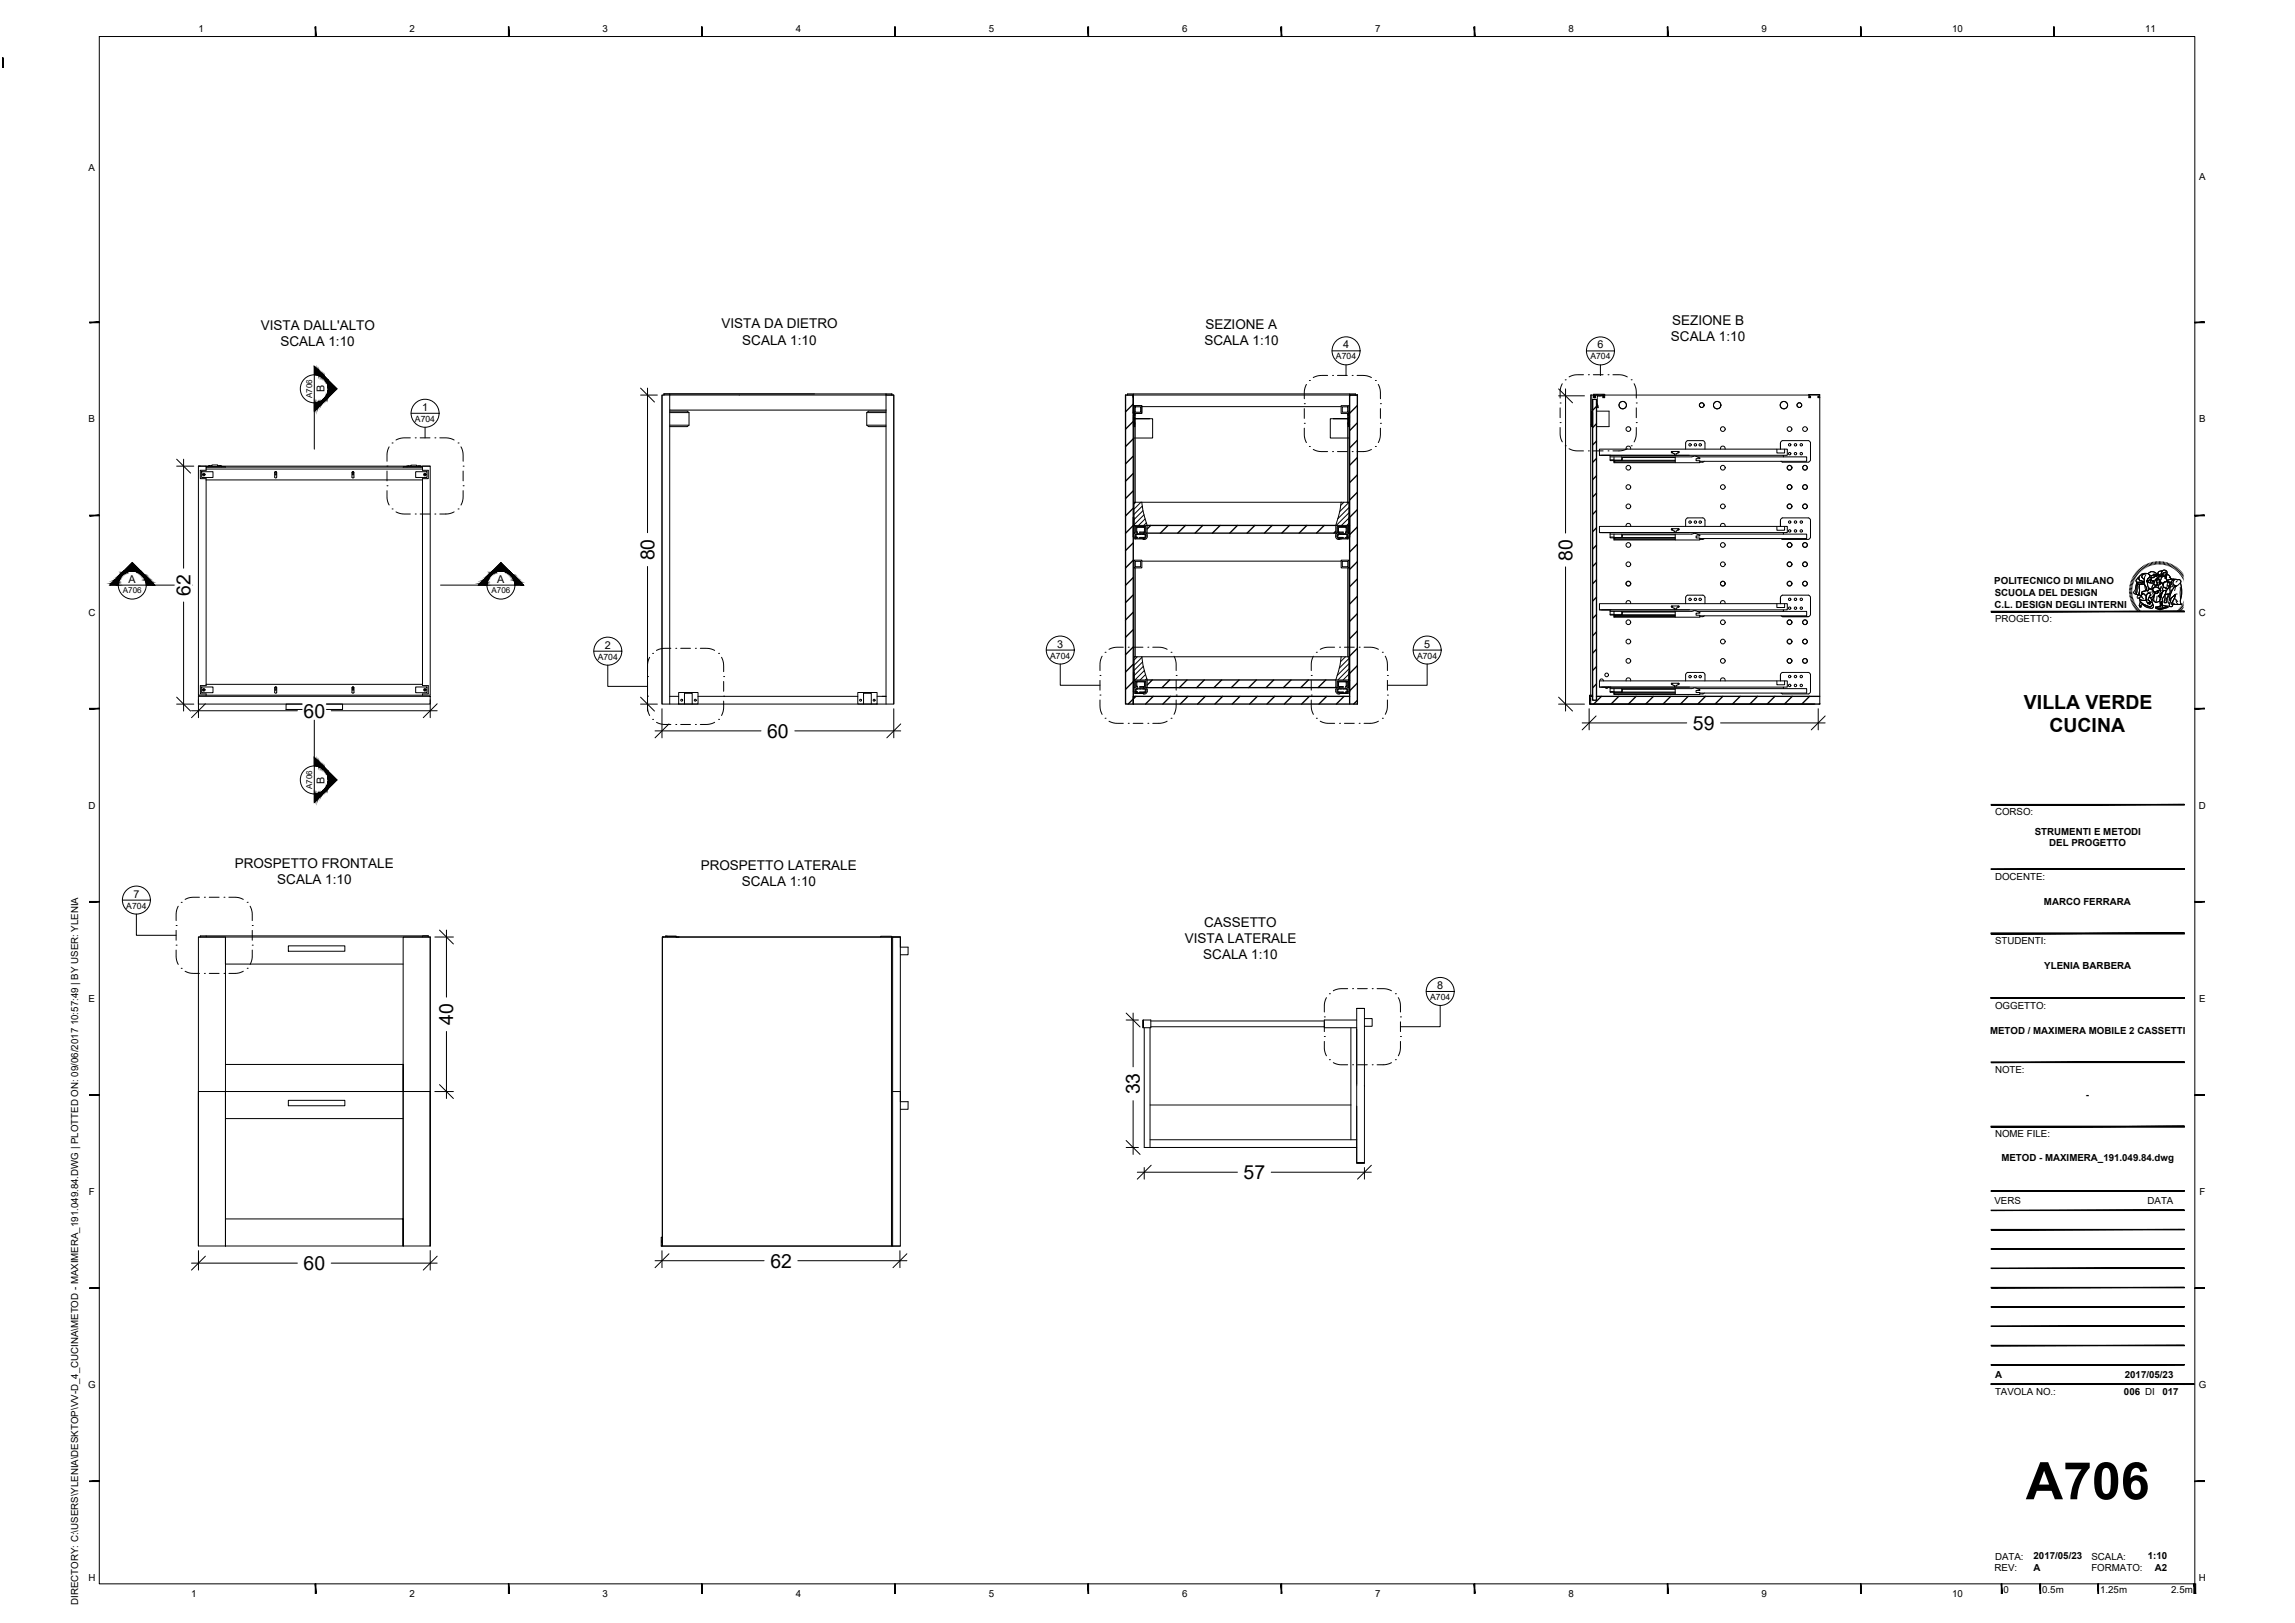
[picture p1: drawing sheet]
<svg xmlns="http://www.w3.org/2000/svg" width="594mm" height="420mm" viewBox="0 0 594 420" stroke-linecap="round" stroke-linejoin="round" font-family="sans-serif">
<defs><g id="words">
<text font-size="13.4" x="524.4" y="388.1">A706</text>
<g font-size="5">
<text x="169.4" y="145.1" transform="rotate(-90 169.4 145.1)">80</text>
<text x="407" y="145.2" transform="rotate(-90 407 145.2)">80</text>
<text x="49.3" y="154.2" transform="rotate(-90 49.3 154.2)">62</text>
<text x="78.6" y="185.8">60</text>
<text x="523.9" y="183.5">VILLA VERDE</text>
<text x="198.6" y="191">60</text>
<text x="438.2" y="188.9">59</text>
<text x="530.5" y="189.5">CUCINA</text>
<text x="117.3" y="265.3" transform="rotate(-90 117.3 265.3)">40</text>
<text x="295.1" y="283.3" transform="rotate(-90 295.1 283.3)">33</text>
<text x="321.9" y="305.2">57</text>
<text x="78.6" y="328.8">60</text>
<text x="199.4" y="328.1">62</text>
</g>
<g font-size="3.5">
<text x="67.5" y="85.5">VISTA DALL'ALTO</text>
<text x="72.6" y="89.7">SCALA 1:10</text>
<text x="186.8" y="85">VISTA DA DIETRO</text>
<text x="192.1" y="89.2">SCALA 1:10</text>
<text x="311.8" y="89.3">SCALA 1:10</text>
<text x="312" y="85.1">SEZIONE A</text>
<text x="432.5" y="88.3">SCALA 1:10</text>
<text x="432.9" y="84.1">SEZIONE B</text>
<text x="60.8" y="224.7">PROSPETTO FRONTALE</text>
<text x="181.4" y="225.2">PROSPETTO LATERALE</text>
<text x="71.8" y="228.9">SCALA 1:10</text>
<text x="192" y="229.4">SCALA 1:10</text>
<text x="311.7" y="239.9">CASSETTO</text>
<text x="306.7" y="244.1">VISTA LATERALE</text>
<text x="311.5" y="248.3">SCALA 1:10</text>
</g>
<g font-size="2.8">
<text x="347.7" y="90.2">4</text>
<text x="413.5" y="90.2">6</text>
<text x="84" y="101.6" transform="rotate(-90 84 101.6)">B</text>
<text x="109.3" y="106.4">1</text>
<text x="33.3" y="150.8">A</text>
<text x="128.7" y="150.8">A</text>
<text x="156.5" y="167.9">2</text>
<text x="273.7" y="167.6">3</text>
<text x="368.6" y="167.6">5</text>
<text x="84" y="202.8" transform="rotate(-90 84 202.8)">B</text>
<text x="34.5" y="232.4">7</text>
<text x="372" y="256">8</text>
</g>
<g font-size="2.5">
<text x="51.3" y="8.3">1</text>
<text x="106" y="8.3">2</text>
<text x="156" y="8.3">3</text>
<text x="206" y="8.3">4</text>
<text x="256" y="8.3">5</text>
<text x="306" y="8.3">6</text>
<text x="356" y="8.3">7</text>
<text x="406" y="8.3">8</text>
<text x="456" y="8.3">9</text>
<text x="505.3" y="8.3">10</text>
<text x="555.3" y="8.3">11</text>
<text x="23" y="44.4">A</text>
<text x="569.3" y="46.7">A</text>
<text x="23" y="109.4">B</text>
<text x="569.3" y="109.4">B</text>
<text x="516.2" y="151.2">POLITECNICO DI MILANO</text>
<text x="516.3" y="154.3">SCUOLA DEL DESIGN</text>
<text x="22.9" y="159.4">C</text>
<text x="516.3" y="157.3">C.L. DESIGN DEGLI INTERNI</text>
<text x="516.4" y="161.1">PROGETTO:</text>
<text x="569.2" y="159.4">C</text>
<text x="22.9" y="209.4">D</text>
<text x="569.2" y="209.4">D</text>
<text x="516.4" y="211.1">CORSO:</text>
<text x="526.7" y="216.1">STRUMENTI E METODI</text>
<text x="530.5" y="219.1">DEL PROGETTO</text>
<text x="516.4" y="227.8">DOCENTE:</text>
<text x="529.1" y="234.2">MARCO FERRARA</text>
<text x="516.4" y="244.4">STUDENTI:</text>
<text x="529.2" y="250.9">YLENIA BARBERA</text>
<text x="23" y="259.4">E</text>
<text x="516.4" y="261.1">OGGETTO:</text>
<text x="569.3" y="259.4">E</text>
<text x="515.1" y="267.6">METOD / MAXIMERA MOBILE 2 CASSETTI</text>
<text x="516.4" y="277.8">NOTE:</text>
<text x="539.9" y="284.2">-</text>
<text x="516.4" y="294.4">NOME FILE:</text>
<text x="518.1" y="300.6">METOD - MAXIMERA_191.049.84.dwg</text>
<text x="23" y="309.4">F</text>
<text x="516.3" y="311.7">VERS</text>
<text x="555.9" y="311.7">DATA</text>
<text x="569.4" y="309.4">F</text>
<text x="22.8" y="359.4">G</text>
<text x="516.4" y="356.7">A</text>
<text x="550" y="356.7">2017/05/23</text>
<text x="569.1" y="359.4">G</text>
<text x="516.4" y="361.2">TAVOLA NO.:</text>
<text x="549.8" y="361.2">006 DI</text>
<text x="559.7" y="361.2">017</text>
<text x="516.3" y="406.7">REV:</text>
<text x="516.4" y="403.8">DATA:</text>
<text x="526.4" y="406.7">A</text>
<text x="526.4" y="403.7">2017/05/23</text>
<text x="541.4" y="403.7">SCALA:</text>
<text x="541.4" y="406.7">FORMATO:</text>
<text x="556" y="403.7">1:10</text>
<text x="557.8" y="406.7">A2</text>
<text x="22.9" y="409.4">H</text>
<text x="49.5" y="413.4">1</text>
<text x="106" y="413.4">2</text>
<text x="156" y="413.4">3</text>
<text x="206" y="413.4">4</text>
<text x="256" y="413.4">5</text>
<text x="306" y="413.4">6</text>
<text x="356" y="413.4">7</text>
<text x="406" y="413.4">8</text>
<text x="456" y="413.4">9</text>
<text x="505.3" y="413.4">10</text>
<text x="518.6" y="412.5">0</text>
<text x="528.6" y="412.5">0.5m</text>
<text x="543.6" y="412.5">1.25m</text>
<text x="562" y="412.5">2.5m</text>
<text x="569.2" y="409.4">H</text>
<text x="20.2" y="415.5" transform="rotate(-90 20.2 415.5)">DIRECTORY: C:\USERS\YLENIA\DESKTOP\VV-D_4_CUCINA\METOD - MAXIMERA_191.049.84.DWG | PLOTTED ON: 09/06/2017 10:57:49 | BY USER: YLENIA</text>
</g>
<g font-size="2.2">
<text x="345.8" y="93">A704</text>
<text x="411.7" y="93.1">A704</text>
<text x="107.4" y="109.2">A704</text>
<text x="154.7" y="170.8">A704</text>
<text x="271.8" y="170.5">A704</text>
<text x="366.8" y="170.5">A704</text>
<text x="32.7" y="235.2">A704</text>
<text x="370.2" y="258.9">A704</text>
</g>
<g font-size="2.1">
<text x="80.8" y="103.1" transform="rotate(-90 80.8 103.1)">A706</text>
<text x="31.8" y="153.6">A706</text>
<text x="127.2" y="153.6">A706</text>
<text x="80.8" y="204.4" transform="rotate(-90 80.8 204.4)">A706</text>
</g>
</g></defs>
<!-- layer: ARREDI -->
<g fill="none" stroke="#000" stroke-width=".26">
<path d="M171.4 102.3v80h60v-80h-60v80M173.4 106.2v76.1M229.4 102.3h2v80M229.4 106.2v76.1M291.4 102.3h60M295.6 105.3h51.6M51.4 120.7h2v.1M53.4 124.2v53M53.9 120.7h-2.5v59.3M57.4 120.7h48M108.9 120.7h2.5v59.3M109.4 120.7h2"/>
<path d="M109.4 124.2v53M295.6 145.3h51.6M51.4 180.3h60v2h-60zM74 182.3h14.7v1.4h-14.7zM173.4 180.3h2.3M180.7 180.3h41.3M227 180.3h2.4M51.4 242.6h60v80M58.4 242.6v7h46M74.6 244.9h14.7v1.4h-14.7zM171.5 242.6h61.6v80h-61.6M171.8 242.6h-.3v77.7"/>
<path d="M175 242.6h.8M230.8 242.6v80h.3v-80h2M233.1 242.6v2.6h2v2h-2M233.1 242.6h-61.6v80M58.4 275.6h46v7v-40h7v80M295.9 264.1v2v-2h2v2h-2M296.2 266.1v31h55M297.7 266.1v31M297.9 264.3h44.9M297.9 265.8h44.9M349.7 266.1v29M351.2 264.1h-8.4v2h8.4"/>
<path d="M351.2 261.1h2v40h-2zM353.2 263.7h2v2h-2M51.4 282.6h60M58.4 282.6v7h46M74.6 284.9h14.7v1.4h-14.7zM104.4 282.6v40M111.4 282.6v40h-60v-40h7v40v-80h-7v80M111.4 282.6h-7v40v-7h-46M231.1 282.6h2v2.6h2v2h-2M297.7 295.1h53.5M297.7 286.1h52M351.2 301.1h2h-2"/>
<path d="M171.5 322.6h61.6"/>
</g>
<!-- layer: VITI E CERNIERE -->
<g fill="none" stroke="#000" stroke-width=".26">
<path d="M173.4 106.4h4.5l.5 .4v3.3l-.5 .3h-4.5M173.4 106.8h5M173.4 110.1h5M210.9 102h-39v.3v-.3h59v.3M224.4 106.8h5M224.4 110.1h5M229.4 102v4.2h-56v-4.2v.3M229.4 106.4h-4.6l-.4 .4v3.3l.4 .3h4.6M291.9 102.3v-.3h59v.3M293.4 106.4h.1M293.4 110.4h.1M293.4 102v.3h-2"/>
<path d="M293.4 110.4h.4M293.4 106.4h.2M293.4 109.4h.2M293.4 109.7h.2M293.4 108.3h.2M293.4 108.6h.2M293.4 107.2h.2M293.4 107.5h.2M293.5 106.4l-.1 .7h.2M293.6 105h2v2h-2zM293.6 106.9h.1M293.6 109.3v.5z"/>
<path d="M293.6 107.6h-.2v.6h.2M293.6 108.7h-.2v.6h.2M293.6 109.8h-.2l.1 .6M293.6 106.8l.1 3.6M293.6 110h.2M293.6 110.2h.2M293.6 108.1h.2v.7h-.2zM293.6 108.2v.5M293.6 107v.7h.2v-.7M293.6 107v.6M293.6 109.2h.2v.7h-.2zM293.8 107.1h.1"/>
<path d="M293.8 107.3h.1M293.8 109.8h.1M293.8 109.5h.1M293.9 105.3h1.4v1.4h-1.4zM297.6 108.4h-4.2h5v5h-5M345.2 108.4h4.2h-5v5h5M347.2 105h2v2h-2zM347.5 105.3h1.4v1.4h-1.4zM348.9 110.4h.5M348.9 107.1h.1M348.9 107.3h.1M348.9 110.2h.2"/>
<path d="M348.9 110h.3M348.9 109.8h.1M348.9 109.5h.1M349 108.1h.1v.7h-.1zM349 107v.7h.1l.1-.6-.1 .5M349 109.2h.1v.7h-.1zM349.1 108.2v.5M349.1 109.3v.5zM349.2 106.4h.2M349.2 106.9h.1M349.2 106.8h.1M349.2 107.6h.2v.6h-.2"/>
<path d="M349.2 106.8l-.1 3.6M349.2 109.8h.2l-.1 .6M349.2 109.4h.2M349.2 109.7h.2M349.2 108.7h.2v.6h-.2M349.2 108.3h.2M349.2 108.6h.2M349.2 107.2h.2M349.2 107.5h.2M349.3 106.4l.1 .7h-.2M349.4 102v.3l2-.1M412 106.4v4z"/>
<path d="M412 110.4h.3M412 106.4h.3M412.2 106.4v4M412.6 102.1v.8h.4v-.3l-.3 .2v-.5M412.6 102.3h-.6v3.9l.3-.6v-2.2h1l.1 1.5 .2 .7-.1-3.1 .6 .1 1.1-.3h-1.8M412.6 102.1v.8h.4M412.6 102.1h2.8v.2M412.7 102.3h2.5h-.3M412.7 102.3h.3M413.3 106.4h3.2v4h-3.2M413.5 102.3l-.5 .1v.5M414 117.9h47.7v.4"/>
<path d="M414.6 117.9h22.7M415.4 102.1v.8h-.5v-.3l.3 .2v-.5M416.8 117.9v1.3h1M416.8 119h1M417 117.9h-3v-1.6h48.7v1.6h-1M417.8 118.3v1.1l15.8-.1M419.8 118.3v.9h-2h2M433.4 117.6l-.7-.5v-.2h1.9v.2l-.8 .5M433.4 117.6v.3M433.6 118.3v1.5M433.6 118.4h-13.6v.8h13.6M433.8 117.6v.3"/>
<path d="M436.3 116.3v-1.6l.4-.6h4.1l.5 .4v1.8M438.3 118.1l-21.5 .2M438.3 118.1h.7l1 .4v.2h-1v.6h1v.5h-22.2v-.3l15.8 .1M439.4 118.3h28.3v1.1h-27.7M441.2 119.4l-.4 .2h-.8M460 116.3v1h2v-1M460.9 116.3v-1.8l.6-.4h6.6l.4 .2 .2 .4v4.3l-.4 .6h-6.8l-.4-.2M468.2 102.1h2.9v.8h-.5v-.3l.3 .2v-.5h-2.5v.5l.3-.2v.3h-.5zM52.2 122.1h2.9v1.5h-2.9zM52.6 122.8l.2-.1 .1 .2-.2 .1zM53.4 121.4v.4h-1.5v2.1h1.5v.3h56v-.3h1.5v-2.1h-1.5v-.4M53.4 121.4h56"/>
<path d="M53.4 121.4v-.5h56v.5M53.4 120.8l5 .1M53.9 120.8v-.2h1v-.2h1.5v.2h1v.2M54.1 120.6h.3M56.8 120.6h.3M58.4 120.8l-5 .1M71.2 122.1l.4 .2v1.2l-.2 .2-.3-.2zM71.3 122.1l.2 .1-.1 .8-.2-.2zM91.2 122.1l.4 .2v1.2l-.2 .2-.3-.2zM91.3 122.1l.2 .1-.1 .8-.2-.2zM104.4 120.8l5 .1M105.4 120.8v-.2h1v-.2h1.5v.2h1v.2"/>
<path d="M105.6 120.6h.3M107.6 122.1h2.9v1.5h-2.9zM108.3 120.6h.3M109.4 120.8l-5 .1M109.8 122.8l.2-.1 .1 .2-.1 .1zM293.6 136h3.3v2M293.6 138h.3v-1.7h2.7v1.7M293.6 136.1h.1M293.9 139.5h2.1M294 130l-.4 .5M294.1 139h.1M294.2 136.4h2.1l.1 1.3-.3 .2h-1.1v-.2h1.2v-1.1l-1.8-.1-.1 1 .1 .2v.2l-.2-.1-.1-.3z"/>
<path d="M294.2 139.3l-.3-.4v-.4l.3-.3 1.9-.1 .5 .4v.6l-.3 .2h-2.4l-.3-.1v-5.3h-.2v5.1l.1 .4 .4 .1M294.3 138.4h.1M294.4 139.1v.2M295 138.3h.1M295.3 130l-1.7 1.8M295.7 131l-2.1 2.2M295.8 138.3h.1M295.8 139.6h.1M295.9 132.2l-2.3 2.3M296 137.9v.2M296.1 133.3l-2.5 2.5M296.3 137.8a.92 .92 0 0 1 .7 1.1 .92 .92 0 0 1-1 .8v-.4"/>
<path d="M296.4 134.3l-1.7 1.7M296.4 138.5l-.1 .6h-1.3v.2M296.4 139.3h.1M296.4 138.5h.1M296.4 138.5l-.3-.2-1.9 .1-.1 .6 .3 .1M296.7 135.4l-.6 .6M296.9 136l-1-3.8-.3-2.2h-2v8h.3M345.8 138v-2l1.1-3.8 .3-2.2h2v8h-.3M345.8 136h3.4v2h-.3M346.1 138v-1.7h2.8v1.7M346.3 138.5l.1 .6h1.3v.2M346.3 139.3h.1"/>
<path d="M346.3 138.5h.1M346.3 138.5l.3-.2 1.9 .1 .2 .6-.4 .1v.2M346.4 137.8a.93 .93 0 0 0-.7 1.1 .93 .93 0 0 0 1 .8v-.4M346.7 139.5h2.2M346.7 137.9v.2M346.9 139.5h.1M346.9 138.3h.1M347.7 138.3h.1M347.9 130l-.9 .8M348.3 136.5l.2 .2M348.3 136.5l-1.8 .1v1.1h1.2v.2h-1.1l-.3-.4v-.8l.3-.4 1.9 .1 .2 1.1-.4 .4 .2-.4M348.5 138.4h.1"/>
<path d="M348.5 136.7v.8M348.5 139.3l.4-.4v-.4l-.3-.3-2-.1-.5 .4v.6l.3 .2h2.4l.3-.2 .1-5.2h.2v5.1l-.2 .4-.4 .1M348.7 139h.1M348.7 130h.5M349.2 136.1h.1M349.2 130.1l-2.4 2.3M349.2 131.4l-2.9 2.9M349.2 132.8l-3.3 3.2M349.2 134.1l-1.9 1.9M349.2 135.5l-.6 .5M414 137.9h47.7v.4M414.6 137.9h22.7"/>
<path d="M416.8 138.3h21.1l.9-.2 1.2 .4v.2h-1v.6h1v.5h-22.2v-.3l15.8 .1M416.8 137.9v1.3h1M416.8 139h1M417 137.9h-3v-1.6h48.7v1.6h-1M417.8 138.3v1.1l15.8-.1M419.8 138.3v.9h-2h2M433.4 137.9v-.4l-.7-.3v-.3h1.9l-.1 .3-.6 .3-.1 .4M433.6 138.3v1.5M433.6 138.4h-13.6v.8h13.6M436.3 136.3v-1.6l.4-.6h4.1l.5 .4v1.8M439.4 138.3h28.3v1.1h-27.7M441.2 139.4l-.4 .2h-.8"/>
<path d="M460 136.3v1h2v-1M460.9 136.3v-1.8l.6-.4h6.6l.4 .2 .2 .4v4.3l-.4 .6h-6.8l-.4-.2M293.6 145h2v2h-2zM293.9 145.3h1.4v1.4h-1.4zM347.2 145h2v2h-2zM347.5 145.3h1.4v1.4h-1.4zM414 157.9h47.7v.4M414.6 157.9h22.7M416.8 158.3h21.1l.9-.2 1.2 .4v.2h-1v.6h1v.5h-22.2v-.3l15.8 .1M416.8 157.9v1.3h1M416.8 159h1M417 157.9h-3v-1.6h48.7v1.6h-1"/>
<path d="M417.8 158.3v1.1l15.8-.1M419.8 158.3v.9h-2h2M433.4 157.6l-.7-.5v-.2h1.9v.2l-.8 .5M433.4 157.5v.4M433.6 158.3v1.5M433.6 158.4h-13.6v.8h13.6M433.8 157.5v.4M436.3 156.3v-1.6l.4-.6h4.1l.5 .4v1.8M439.4 158.3h28.3v1.1h-27.7M441.2 159.4l-.4 .2h-.8M460 156.3v1h2v-1M460.9 156.3v-1.8l.6-.4h6.6l.4 .2 .2 .4v4.3l-.4 .6h-6.8l-.4-.2"/>
<path d="M51.4 180h.1M51.9 177.5h1.5v-.3h56v.3h1.5v2.1h-1.5v.4h-56v-.4h-1.5zM52.2 177.8h2.9v1.5h-2.9zM52.6 178.6l.2-.2 .1 .2-.2 .1zM71.2 177.9l.4 .1v1.3l-.2 .2-.3-.2zM71.3 177.8l.2 .1-.1 .8-.2-.1zM91.2 177.9l.4 .1v1.3l-.2 .2-.3-.2zM91.3 177.8l.2 .1-.1 .8-.2-.1zM107.6 177.8h2.9v1.5h-2.9zM109.8 178.6l.2-.2 .1 .2-.1 .1zM175.7 179.3h5v3h-5zM222 179.3h5v3h-5z"/>
<path d="M293.6 176h3.4v2M293.6 178h.3v-1.7h2.8v1.7M293.6 176.2h.1M293.6 170h.5M293.9 179.5h2.1M294.1 176.7v1l.3 .2-.1-1.2M294.1 179h.1M294.1 176.7l.3-.4h1.8l.3 .4M294.2 179.3l-.3-.4v-.4l.3-.3 2-.1 .5 .4-.1 .6-.3 .2h-2.4l-.3-.1v-5.2h-.2v5l.1 .4 .4 .1M294.3 178.4h.1M294.3 176.7l.1-.2h1.7l.2 .2M294.4 170l-.8 .9"/>
<path d="M295 178.4h.1M295.6 170.2l-2 2M295.8 171.4l-2.2 2.1M295.8 178.4h.1M295.8 179.5h.1M295.9 172.5l-2.3 2.4M296 177.9v.3M296.2 173.6l-2.4 2.4M296.3 177.8a.96 .96 0 0 1 .7 1.2M296.5 176.7l-.2 1.1-1.2 .1v-.2h1.1l.1-1M296.5 178.5l-.2 .6h-1.3v.2M296.5 179.3h.1"/>
<path d="M296.5 178.6h.1M296.5 178.5l-.4-.2-1.9 .1-.1 .6 .3 .1v.2M296.5 174.6l-1.4 1.4M296.8 175.7l-.3 .3M297 176l-1.1-3.8-.3-2.2h-2v8h.3M297 179l-.4 .6-.6 .1v-.4M345.8 179l.4 .6 .5 .1v-.4M345.8 178v-2l1.1-3.8 .3-2.2h2v8h-.3M345.8 176h3.4v2h-.3M346.1 178v-1.7h2.8v1.7M346.3 176.7l.1 1.1 1.3 .1v-.2l-1.2-.1v-.9M346.3 178.5l.1 .6h1.3v.2"/>
<path d="M346.3 179.3h.1M346.3 178.6h.1M346.3 178.5l.3-.2 1.9 .1 .2 .5-.4 .2M346.3 176.7l.3-.4h1.8l.3 .4M346.4 177.8a.98 .98 0 0 0-.6 1.2M346.5 176.7l.1-.2h1.7l.2 .2M346.7 179.5h2.2M346.7 177.9v.3M346.9 179.5h.1M346.9 178.4h.1M347.7 178.4h.1M348.3 170l-1.3 1.3"/>
<path d="M348.3 179.1l.1 .2M348.5 178.4h.1M348.5 176.7l-.2 1M348.5 179.3l.4-.4v-.4l-.3-.3-2-.1-.5 .4 .1 .6 .2 .2h2.4l.3-.1 .1-5.2h.2v5l-.2 .4-.4 .1M348.7 176.7l-.1 1-.2 .2-.1-.2M348.7 179h.1M349.2 176.2h.1M349.2 170.5l-2.5 2.5M349.2 171.8l-3.1 3.1M349.2 173.2l-2.9 2.8M349.2 174.5l-1.5 1.5M349.2 175.9l-.2 .1"/>
<path d="M411.8 180h-.3v2.3h.3M412.3 180h-.5v2.3h-.2M414 177.9h47.7v.4M414.6 177.9h22.7M416.8 178.3h21.1l.9-.2 1.2 .4v.2h-1v.6h1v.5h-22.2v-.3l15.8 .1M416.8 177.9v1.3h1M416.8 179h1M417 177.9h-3v-1.6h48.7v1.6h-1M417.8 178.3v1.1l15.8-.1M419.8 178.3v.9h-2h2M433.4 177.9v-.4l-.7-.3v-.3h1.9l-.1 .3-.6 .3-.1 .4M433.6 178.3v1.5"/>
<path d="M433.6 178.4h-13.6v.8h13.6M436.3 176.3v-1.6l.4-.6h4.1l.5 .4v1.8M439.4 178.3h28.3v1.1h-27.7M441.2 179.4l-.4 .2h-.8M460 176.3v1h2v-1M460.9 176.3v-1.8l.6-.4h6.6l.4 .2 .2 .4v4.3l-.4 .6h-6.8l-.4-.2M177.2 182.3v-2.8h2v2.8M223.5 182.3v-2.8h2v2.8M411.6 182.3h.1M411.7 181v.1M411.7 181.1h.1M411.7 181.1v.2"/>
<path d="M411.8 181l-.1-.2v.7l.1-.2M53.4 242.3v.3M110.9 242.3h-1.5v.3M110.9 242.3h-59v.3M110.9 242.3v.3M175 242.4h-2.8v.2M175.1 242.4v.2v-.2h-2.9h.5v.2M228 242.6v-.2h2.8v.2M171.2 320.3h.3v2.3h-.3zM171.4 321.3v.3M171.4 321.4h.1M171.5 321.3l-.1-.2v.7l.1-.2"/>
<circle cx="432.9" cy="117" r=".09"/>
<circle cx="434.4" cy="117" r=".09"/>
<circle cx="437.5" cy="115.2" r=".31"/>
<circle cx="438.9" cy="115.2" r=".31"/>
<circle cx="440.1" cy="115.2" r=".31"/>
<circle cx="463.3" cy="117.4" r=".31"/>
<circle cx="463.3" cy="115.1" r=".31"/>
<circle cx="464.8" cy="115.1" r=".31"/>
<circle cx="464.8" cy="117.4" r=".31"/>
<circle cx="466.3" cy="117.4" r=".31"/>
<circle cx="466.3" cy="115.1" r=".31"/>
<circle cx="52.7" cy="122.8" r=".32"/>
<circle cx="110" cy="122.8" r=".32"/>
<circle cx="432.9" cy="137" r=".09"/>
<circle cx="434.4" cy="137" r=".09"/>
<circle cx="437.5" cy="135.2" r=".31"/>
<circle cx="438.9" cy="135.2" r=".31"/>
<circle cx="440.1" cy="135.2" r=".31"/>
<circle cx="463.2" cy="121.1" r=".61"/>
<circle cx="463.3" cy="135.1" r=".31"/>
<circle cx="463.3" cy="137.4" r=".31"/>
<circle cx="464.8" cy="137.4" r=".31"/>
<circle cx="464.8" cy="135.1" r=".31"/>
<circle cx="466.3" cy="135.1" r=".31"/>
<circle cx="466.3" cy="137.4" r=".31"/>
<circle cx="467.2" cy="121.1" r=".61"/>
<circle cx="432.9" cy="157" r=".09"/>
<circle cx="434.4" cy="157" r=".09"/>
<circle cx="437.5" cy="155.2" r=".31"/>
<circle cx="438.9" cy="155.2" r=".31"/>
<circle cx="440.1" cy="155.2" r=".31"/>
<circle cx="463.2" cy="141.1" r=".61"/>
<circle cx="463.3" cy="155.1" r=".31"/>
<circle cx="463.3" cy="157.4" r=".31"/>
<circle cx="464.8" cy="157.4" r=".31"/>
<circle cx="464.8" cy="155.1" r=".31"/>
<circle cx="466.3" cy="157.4" r=".31"/>
<circle cx="466.3" cy="155.1" r=".31"/>
<circle cx="467.2" cy="141.1" r=".61"/>
<circle cx="52.7" cy="178.6" r=".32"/>
<circle cx="110" cy="178.6" r=".32"/>
<circle cx="432.9" cy="177" r=".09"/>
<circle cx="434.4" cy="177" r=".09"/>
<circle cx="437.5" cy="175.2" r=".31"/>
<circle cx="438.9" cy="175.2" r=".31"/>
<circle cx="440.1" cy="175.2" r=".31"/>
<circle cx="463.3" cy="177.4" r=".31"/>
<circle cx="463.3" cy="175.1" r=".31"/>
<circle cx="464.8" cy="177.4" r=".31"/>
<circle cx="464.8" cy="175.1" r=".31"/>
<circle cx="466.3" cy="175.1" r=".31"/>
<circle cx="466.3" cy="177.4" r=".31"/>
<circle cx="176.5" cy="181.3" r=".25"/>
<circle cx="180" cy="181.3" r=".25"/>
<circle cx="222.8" cy="181.3" r=".25"/>
<circle cx="226.3" cy="181.3" r=".25"/>
</g>
<!-- layer: TRATTEGGIO -->
<g fill="none" stroke="#000" stroke-width=".26">
<path d="M338.2 99.5l-.6 1.8v1.9M338.9 98.5h.1M343.7 97.2l-2.4 .1-1.4 .5M344.9 97.2h.1M346.2 97.2h2.5M350 97.2h.1M351.3 97.2l2.4 .1 1.3 .5M356 98.5h.1M356.8 99.5l.5 1.4v2.3M404.4 99.3l-.5 1.4-.1 2.4M405.2 98.3h.1M409.9 97l-2.4 .1-1.3 .5"/>
<path d="M411.2 97h.1M412.4 97h2.6M416.2 97h.1M417.5 97l2.4 .1 1.3 .5M422.2 98.3h.1M423 99.3l.5 1.4 .1 2.4M100.7 115.7l-.5 1.7v2M101.5 114.7h.1M106.2 113.4h-2l-1.7 .5M107.5 113.4h.1M108.8 113.4h2.5M112.6 113.4h.1"/>
<path d="M113.8 113.4h2l1.8 .5M118.6 114.7h.1M119.3 115.7l.5 1.3 .1 2.4M337.6 104.5h.1M337.6 109.6h.1M337.6 110.9v1.9l.6 1.8M337.6 105.8v2.5M338.9 115.6h.1M340 116.3l1.3 .5 2.4 .1M344.9 116.9h.1M346.2 116.9h2.5M350 116.9h.1"/>
<path d="M355 116.3l-1.3 .5-2.4 .1M356 115.6h.1M357.3 110.9v2.3l-.5 1.4M357.3 109.6h.1M357.3 104.5h.1M357.3 105.8v2.5M403.8 104.3h.1M403.8 109.4h.1M403.8 110.7l.1 2.4 .5 1.3M403.8 105.6v2.5M405.2 115.4h.1M406.2 116.2l1.3 .5h2.4"/>
<path d="M411.2 116.7h.1M412.4 116.7h2.6M416.2 116.7h.1M421.2 116.2l-1.3 .5h-2.4M422.3 115.4h.1M423.6 110.7l-.1 2.4-.5 1.3M423.6 109.4h.1M423.6 104.3h.1M423.6 105.6v2.5M100.2 120.7h.1M100.2 125.8h.1M100.2 127v2l.5 1.7"/>
<path d="M100.2 121.9v2.6M101.5 131.8h.1M102.5 132.5l1.3 .5 2.4 .1M107.5 133.1h.1M108.8 133.1h2.5M112.6 133.1h.1M117.6 132.5l-1.4 .5-2.4 .1M118.6 131.8h.1M119.9 127l-.1 2.4-.5 1.3M119.9 125.8h.1M119.9 120.7h.1M119.9 121.9v2.6"/>
<path d="M167.6 175.1h.1M167.6 176.4v2.6M168.2 170.2l-.6 1.7v2M168.9 169.1h.1M173.7 167.8l-2.4 .1-1.4 .5M174.9 167.8h.1M176.2 167.8h2.5M180 167.8h.1M181.3 167.8l2.4 .1 1.3 .5M186 169.1h.1M186.8 170.2l.4 1.3 .1 2.4M187.3 175.1h.1"/>
<path d="M187.3 176.4v2.6M284.7 174.9h.1M284.7 179.9h.1M284.7 176.1v2.6M285.3 169.9l-.5 1.3-.1 2.4M286.1 168.9h.1M290.8 167.5l-2.4 .1-1.3 .5M292.1 167.5h.1M293.3 167.5h2.6M297.1 167.5h.1M298.4 167.5l2.4 .1 1.3 .5M303.1 168.9h.1"/>
<path d="M303.9 169.9l.5 1.7 .1 2M304.5 179.9h.1M304.5 174.9h.1M304.5 176.1v2.6M339.4 174.9h.1M339.4 179.9h.1M339.4 176.1v2.6M340 169.9l-.5 1.3-.1 2.4M340.7 168.9h.1M345.5 167.5l-2.4 .1-1.3 .5M346.7 167.5h.1M348 167.5h2.6"/>
<path d="M351.8 167.5h.1M353.1 167.5l2.4 .1 1.3 .5M357.8 168.9h.1M358.6 169.9l.5 1.3v2.4M359.1 179.9h.1M359.1 174.9h.1M359.1 176.1v2.6M167.6 180.2h.1M167.6 181.5v2l.6 1.7M168.9 186.2h.1M169.9 187l1.8 .5 2 .1M174.9 187.6h.1"/>
<path d="M176.2 187.6h2.5M180 187.6h.1M185 187l-1.7 .5-2 .1M186 186.2h.1M187.3 181.5l-.1 2.4-.4 1.3M187.3 180.2h.1M284.7 181.2l.1 2.4 .5 1.3M286.1 185.9h.1M287.1 186.7l1.7 .5 2 .1M292.1 187.3h.1M293.3 187.3h2.6M297.1 187.3h.1"/>
<path d="M302.1 186.7l-1.7 .5-2 .1M303.1 185.9h.1M304.5 181.2l-.1 2-.5 1.7M339.4 181.2l.1 2.4 .5 1.3M340.7 185.9h.1M341.8 186.7l1.7 .5 2 .1M346.7 187.3h.1M348 187.3h2.6M351.8 187.3h.1M356.8 186.7l-1.7 .5-2 .1M357.8 185.9h.1M359.1 181.2v2.4l-.5 1.3"/>
<path d="M45.6 239.6h.1M46.1 234.6l-.4 1.3-.1 2.4M46.9 233.6h.1M51.6 232.3l-2.4 .1-1.3 .4M52.9 232.3h.1M54.2 232.3h2.5M58 232.3h.1M59.3 232.3l2.3 .1 1.4 .4M64 233.6h.1M64.7 234.6l.6 1.7v2M65.3 239.6h.1M45.6 244.7h.1"/>
<path d="M45.6 245.9l.1 2.4 .5 1.4M45.6 240.9v2.5M46.9 250.7h.1M47.9 251.4l1.3 .5 2.4 .1M52.9 252h.1M54.2 252h2.5M58 252h.1M63 251.4l-1.4 .5-2.3 .1M64 250.7h.1M65.3 245.9v2l-.6 1.8M65.3 244.7h.1M65.3 240.9v2.5"/>
<path d="M343.4 258.3l-.6 1.7v2M344.1 257.3h.1M348.9 255.9l-2.4 .1-1.4 .5M350.1 255.9h.1M351.4 255.9h2.5M355.2 255.9h.1M356.5 255.9l2.4 .1 1.3 .5M361.2 257.3h.1M362 258.3l.4 1.3 .1 2.4M342.8 263.3h.1M342.8 268.3h.1M342.8 269.6v2l.6 1.7"/>
<path d="M342.8 264.5v2.6M344.1 274.3h.1M345.1 275.1l1.8 .5h2M350.1 275.6h.1M351.4 275.6h2.5M355.2 275.6h.1M360.2 275.1l-1.7 .5h-2M361.2 274.3h.1M362.5 269.6l-.1 2.4-.4 1.3M362.5 268.3h.1M362.5 263.3h.1M362.5 264.5v2.6"/>
</g>
<!-- layer: ARREDI SEZIONATI -->
<g fill="none" stroke="#000" stroke-width=".35">
<path d="M291.4 102.3v80h60v-80M293.4 102.6v-.3v4.5M293.4 102.3v80v-2h56M293.4 104.6l-2 2M293.4 109.1l-2 2M293.4 113.6l-2 2M293.4 118.1l-2 2M293.8 107v23M348.9 107v23M349.4 102.3v80M349.6 102.3l-.2 .2M351.4 105l-2 2"/>
<path d="M351.4 109.5l-2 2M351.4 114l-2 2M351.4 118.5l-2 2M293.4 122.6l-2 2M293.4 127.1l-2 2M293.4 131.6l-2 2M293.4 136l-2 2M296.9 136h48.9M346.1 138h-49.5M351.4 122.9l-2 2M351.4 127.4l-2 2M351.4 131.9l-2 2"/>
<path d="M351.4 136.4l-2 2M293.4 140.5l-2 2M293.4 145l-2 2M293.4 149.5l-2 2M293.4 154l-2 2M293.4 158.5l-2 2M293.8 147v23M348.9 147v23M351.4 140.9l-2 2M351.4 145.4l-2 2M351.4 149.9l-2 2M351.4 154.4l-2 2"/>
<path d="M351.4 158.9l-2 2M293.4 167.5l-2 2M293.4 163l-2 2M293.4 172l-2 2M293.4 176.5l-2 2M297 176h48.8M346.1 178h-49.4M351.4 163.4l-2 2M351.4 167.8l-2 2M351.4 172.3l-2 2M351.4 176.8l-2 2M294 180.3l-2 2"/>
<path d="M298.5 180.3l-2 2M303 180.3l-2 2M307.5 180.3l-2 2M312 180.3l-2 2M316.5 180.3l-2 2M321 180.3l-2 2M325.5 180.3l-2 2M330 180.3l-2 2M334.4 180.3l-2 2M338.9 180.3l-2 2M343.4 180.3l-2 2M347.9 180.3l-2 2"/>
<path d="M351.4 181.3l-1 1"/>
</g>
<!-- layer: A-SECT-FURN -->
<g fill="none" stroke="#000" stroke-width=".35">
<path d="M412.3 103.4v77.9h1v-77.9M413.3 118.7l-1 1M413.3 105.2l-1 1M413.3 109.7l-1 1M413.3 114.2l-1 1M297.9 136l-1 1M302.4 136l-2 2M306.8 136l-2 2M311.3 136l-2 2M315.8 136l-2 2M320.3 136l-2 2M324.8 136l-2 2"/>
<path d="M329.3 136l-2 2M333.8 136l-2 2M338.3 136l-2 2M342.8 136l-2 2M345.8 137.5l-.5 .5M413.3 123.2l-1 1M413.3 127.7l-1 1M413.3 132.2l-1 1M413.3 136.6l-1 1.1M413.3 141.1l-1 1M413.3 145.6l-1 1M413.3 150.1l-1 1"/>
<path d="M413.3 154.6l-1 1M413.3 159.1l-1 1M298.3 176l-1.3 1.3M302.8 176l-2 2M307.3 176l-2 2M311.7 176l-1.9 2M316.2 176l-2 2M320.7 176l-2 2M325.2 176l-2 2M329.7 176l-2 2M334.2 176l-2 2M338.7 176l-2 2"/>
<path d="M343.2 176l-2 2M345.8 177.9l-.1 .1M413.3 163.6l-1 1M413.3 168.1l-1 1M413.3 172.6l-1 1M413.3 177.1l-1 1M411.8 182.3h59.3M411.8 180.3h.5M413.3 180.3h57.8M414.5 180.3l-2 2M419 180.3l-2 2M423.5 180.3l-2 2"/>
<path d="M428 180.3l-2 2M432.5 180.3l-2 2M437 180.3l-2 2M441.5 180.3l-2 2M446 180.3l-2 2M450.5 180.3l-2 2M455 180.3l-2 2M459.4 180.3l-2 2M463.9 180.3l-2 2M468.4 180.3l-2 2M471.1 182.1l-.2 .2"/>
</g>
<!-- layer: A-FURN -->
<g fill="none" stroke="#000" stroke-width=".26">
<path d="M412 102.3h-.2v77.7M415.4 102.3h52.8M420.9 116.3a.61 .61 0 0 1 .6-.8 .61 .61 0 0 1 .6 .8M445.4 116.3a.61 .61 0 0 1 .6-.8 .61 .61 0 0 1 .5 .8M471.1 102.9v79.4M295.6 130h51.6M420.9 136.3a.61 .61 0 0 1 .6-.8 .61 .61 0 0 1 .6 .8M445.4 136.3a.61 .61 0 0 1 .6-.8 .61 .61 0 0 1 .5 .8M420.9 156.3a.61 .61 0 0 1 .6-.8 .61 .61 0 0 1 .6 .8M445.4 156.3a.61 .61 0 0 1 .6-.8 .61 .61 0 0 1 .5 .8M51.4 180h2M109.4 180h2"/>
<path d="M295.6 170h51.6M414.1 176.3a.47 .47 0 0 1 .5-.5 .47 .47 0 0 1 .5 .5M415.4 177.9l.5 .3 .4-.3M420.9 176.3a.61 .61 0 0 1 .6-.8 .61 .61 0 0 1 .6 .8M445.4 176.3a.61 .61 0 0 1 .6-.8 .61 .61 0 0 1 .5 .8M171.5 242.6h.3M175 242.6h.8M230.8 242.6h.3"/>
<circle cx="420.1" cy="104.9" r=".96"/>
<circle cx="421.5" cy="111.1" r=".61"/>
<circle cx="440.5" cy="104.9" r=".61"/>
<circle cx="444.5" cy="104.9" r=".96"/>
<circle cx="446" cy="111.1" r=".61"/>
<circle cx="461.8" cy="104.9" r=".96"/>
<circle cx="463.2" cy="111.1" r=".61"/>
<circle cx="465.8" cy="104.9" r=".61"/>
<circle cx="467.2" cy="111.1" r=".61"/>
<circle cx="421.5" cy="131.1" r=".61"/>
<circle cx="421.5" cy="126.1" r=".61"/>
<circle cx="421.5" cy="121.1" r=".61"/>
<circle cx="446" cy="126.1" r=".61"/>
<circle cx="446" cy="121.1" r=".61"/>
<circle cx="446" cy="131.1" r=".61"/>
<circle cx="463.2" cy="131.1" r=".61"/>
<circle cx="463.2" cy="126.1" r=".61"/>
<circle cx="463.2" cy="121.1" r=".61"/>
<circle cx="467.2" cy="121.1" r=".61"/>
<circle cx="467.2" cy="126.1" r=".61"/>
<circle cx="467.2" cy="131.1" r=".61"/>
<circle cx="421.5" cy="146.1" r=".61"/>
<circle cx="421.5" cy="141.1" r=".61"/>
<circle cx="421.5" cy="151.1" r=".61"/>
<circle cx="446" cy="146.1" r=".61"/>
<circle cx="446" cy="141.1" r=".61"/>
<circle cx="446" cy="151.1" r=".61"/>
<circle cx="463.2" cy="151.1" r=".61"/>
<circle cx="463.2" cy="141.1" r=".61"/>
<circle cx="463.2" cy="146.1" r=".61"/>
<circle cx="467.2" cy="141.1" r=".61"/>
<circle cx="467.2" cy="146.1" r=".61"/>
<circle cx="467.2" cy="151.1" r=".61"/>
<circle cx="415.9" cy="174.7" r=".47"/>
<circle cx="421.5" cy="161.1" r=".61"/>
<circle cx="421.5" cy="166.1" r=".61"/>
<circle cx="421.5" cy="171.1" r=".61"/>
<circle cx="446" cy="171.1" r=".61"/>
<circle cx="446" cy="166.1" r=".61"/>
<circle cx="446" cy="161.1" r=".61"/>
<circle cx="463.2" cy="161.1" r=".61"/>
<circle cx="463.2" cy="166.1" r=".61"/>
<circle cx="463.2" cy="171.1" r=".61"/>
<circle cx="467.2" cy="161.1" r=".61"/>
<circle cx="467.2" cy="166.1" r=".61"/>
<circle cx="467.2" cy="171.1" r=".61"/>
</g>
<!-- layer: G-ANNO-LOGO -->
<g fill="none" stroke="#000" stroke-width=".26">
<path d="M551.2 153h.7M551.2 152.6l.7 .1M551.2 152.3l.7 .1M551.3 151.9l.6 .1M551.3 151.6l.7 .1M551.4 151.2l.7 .2M551.5 150.9l.7 .2M551.6 150.6l.6 .2M551.7 150.2l.7 .3M551.9 149.9l.6 .3M551.9 153.3l-.7 .1M551.9 153.7h-.7"/>
<path d="M551.9 154l-.6 .1M552 154.3l-.7 .1M552 149.6l.6 .3M552.1 154.6l-.7 .2M552.1 154.9l-.6 .2M552.2 149.2l.6 .4M552.2 155.2l-.6 .3M552.3 155.5l-.6 .3M552.4 148.9l.5 .4M552.5 155.9l-.7 .2M552.6 148.6l.5 .4M552.6 156.1l-.6 .3"/>
<path d="M552.8 156.4l-.6 .4M552.8 148.4l.5 .4M552.9 156.7l-.6 .4M553 148.1l.5 .4M553.1 150.6l.7 .1a.84 .84 0 0 0 1.2-.1l.1 .6h-.9a.78 .78 0 0 1-1.2-.5zM553.1 150.6l.1 .5M553.1 157l-.6 .4M553.2 147.8l.5 .5M553.3 151.1l-.3 .6-.1 1.4-.4 .6 .4 .2M553.3 157.3l-.5 .4M553.4 149.7l.3-.3v.3a.83 .83 0 0 0 .9 .8l.3 .1-.1 .1a.75 .75 0 0 1-1 0l-.4 .1a.51 .51 0 0 1-.5-.5 .51 .51 0 0 1 .4-.5zM553.5 151.2h.5l-.3 .5 .1 1.2v1l-.2 .1a.44 .44 0 0 1-.6-.1 .44 .44 0 0 1 .1-.6l.1-.4a1.89 1.89 0 0 1 .3-1.7z"/>
<path d="M553.5 147.6l.5 .4M553.5 157.5l-.5 .4M553.5 151.2l-.3 .4v1.4l-.3 .8 .7 .2M553.7 149.4l-.5 .5a.44 .44 0 0 0-.3 .6 .44 .44 0 0 0 .5 .3l.6-.1a.66 .66 0 0 0 1-.1M553.7 157.7l-.5 .5M553.7 147.3l.5 .5M553.8 154.8a1.22 1.22 0 0 0 1.8 .5M553.9 149.1l.6-.5 1.2-.1a1 1 0 0 0-1.2 1l.6 .3-.1 .8-.5-.1a.77 .77 0 0 1-.8-.8zM553.9 155.1l.6 .3 1.1-.1 .1 .4 .3 .3-.1 .3 .3-.2 .2 .3-.1-.5 .3 .4-.2-.4 .4 .1-.8-.7 .4-.7 .3 .1 .4 1a.83 .83 0 0 1-.2 1.2 .83 .83 0 0 1-1.1-.1l-1.3-.6-.5-.5zM553.9 155.1l.1 .6 .7 .6 2 .9M553.9 158l-.4 .5M554 151.2h1.1l.6 1.2-.1 .4-.3 .2a.61 .61 0 0 0-.8 .7l.1 .1-.4 .4a.56 .56 0 0 1-.5-.8v-1.7z"/>
<path d="M554 151.2l-.3 .7 .1 2.1M554 147.1l.5 .5M554 155.8l1.6 1a1.02 1.02 0 0 0 1.6-.4 .66 .66 0 0 1 .1 .9 .66 .66 0 0 1-1 .1l-1.3-.6a.44 .44 0 0 0-.4-.3 .44 .44 0 0 0-.4 .4v.3h-.2a.85 .85 0 0 1 0-1.2zM554.1 155.8l-.1 .1a.93 .93 0 0 0 0 1.3 .2 .2 0 0 0 .3-.2 .2 .2 0 0 0-.2-.2 .52 .52 0 0 1 .5-.3 .52 .52 0 0 1 .4 .3l.9 .5a1.27 1.27 0 0 0 1.5-.1l-.2-.8M554.2 158.2l-.5 .5M554.2 154.2a.5 .5 0 0 0-.7-.1 .5 .5 0 0 0 0 .8 .61 .61 0 0 1 .6-.4 .61 .61 0 0 1 .6 .4l.2 .2M554.3 146.9l.4 .5M554.4 158.4l-.4 .5M554.5 153.9l.4-.3 .1 .2a.73 .73 0 0 1 .5 1l.1 .5a1.2 1.2 0 0 1-1.8-.5l.6-.3-.1-.3zM554.5 153.2l1.1-.4 .4 .2 .1-.4 .5-.2 .6 .3 .3 .4a1 1 0 0 1 0 1.2 1 1 0 0 1-1 .4l-.1-.4a.45 .45 0 0 0 0-.7 .45 .45 0 0 0-.7 .3l-.1 .4-.7-.7a.29 .29 0 0 1-.5 .1 .29 .29 0 0 1 .1-.5zM554.6 146.7l.4 .5M554.7 158.6l-.4 .6"/>
<path d="M554.7 148.8l.8-.3a.75 .75 0 0 1 1 .5 .75 .75 0 0 1-.6 .9l-.2 .5 .1 .4a1.44 1.44 0 0 0 .6 1.5l.2 .2h-.4l-.1 .4a.32 .32 0 0 1-.5-.1 .32 .32 0 0 1 .1-.4l-.6-1.4v-1.2a.57 .57 0 0 1-.6-.4 .57 .57 0 0 1 .2-.6zM554.8 153.5l.8 .8M554.9 153.6l-.6 .5 .1 .4M554.9 146.5l.4 .5M554.9 158.8l-.3 .6M554.9 150.6l-.4-.1a.75 .75 0 0 1-.8-.8l.1-.5 .5-.5 .8-.3a.82 .82 0 0 1 1.1 .2 .82 .82 0 0 1-.1 1.1 1.01 1.01 0 0 0-.2 1.5 .98 .98 0 0 0 .7 1.2l-.5 .2M555.1 151.2l-2-.1-.4 1.6-.5 .7 .3 .3M555.2 146.3l.3 .6M555.2 159l-.3 .6M555.2 151.5l.3 1.4M555.5 148.8l-.4 .7-.1 1.2 .7 1.6a.31 .31 0 0 0-.1 .5 .31 .31 0 0 0 .5-.1v-.1M555.5 159.1l-.3 .6"/>
<path d="M555.5 146.1l.3 .6M555.6 152.8l-.3 .2a.6 .6 0 0 0-.8 .7l.1 .1M555.7 148.5a.87 .87 0 0 0-.9 .2 .87 .87 0 0 0-.2 .9l.4 .2M555.8 159.3l-.3 .6M555.9 146l.2 .6M555.9 153.6a.47 .47 0 0 1 .7 .1 .47 .47 0 0 1-.2 .7l-.4 .9 .8 .7-.4-.1 .2 .4-.3-.4 .1 .5-.2-.3-.3 .2 .1-.3-.4-.5v-1.2zM556 149.8l.3-.3 .6-.1-.1 .6-1.1 .5zM556 150.3l.8-.3 .2 .3-.4 .2 .2 .4a.61 .61 0 0 1-.8-.6zM556 153.6a.47 .47 0 0 1 .7 .2 .47 .47 0 0 1-.3 .6l-.4 .9 .8 .7-.4-.1 .2 .4-.3-.4 .1 .5-.2-.3-.3 .2 .1-.3-.3-.3-.1-.4v-1zM556 150.3a.58 .58 0 0 0 .8 .6M556.1 159.4l-.3 .7M556.1 148.5l.7-.5 1.1 .2a.3 .3 0 0 1 .3 .3 .3 .3 0 0 1-.4 .3l-.2-.2-.7 .4-.5-.1"/>
<path d="M556.2 145.9l.2 .6M556.3 148.3l1-.3 .7 .4a.22 .22 0 0 1 .2 .3 .22 .22 0 0 1-.3 .1l-.3-.2-.1 .2-.7 .3-.7-.5zM556.4 159.6l-.3 .6M556.4 148.8l.7 .2 .5-.4 .3 .2-.2 .6-.4 .2-.4-.2-.6 .1zM556.5 145.7l.2 .7M556.6 152.4l.6 .3 .5 .6a.76 .76 0 0 1-.4 1.1M556.7 159.7l-.2 .6M556.7 150.4h.9l-.3 .1a.37 .37 0 0 1-.2 .5 .37 .37 0 0 1-.5-.4zM556.7 154.7l.4 1a.79 .79 0 0 1 0 1 .79 .79 0 0 1-.9 .3M556.8 150l.2 .3M556.8 153.3l-.7 .2M556.8 149.8v.2l-1.1 .5"/>
<path d="M556.9 145.6l.1 .7M556.9 149.4l-.3 .5M557 159.8l-.2 .6M557 153l.8 .4M557.1 150.3a.34 .34 0 0 0-.4 .3 .34 .34 0 0 0 .4 .4 .34 .34 0 0 0 .2-.5l.3-.1h-.6M557.2 153.4a.7 .7 0 0 1 .1 1 .7 .7 0 0 1-.9 .2M557.2 152.6l.2-.4a.94 .94 0 0 1 1.3 0l.2 .1a.31 .31 0 0 1 .2 .4 .31 .31 0 0 1-.3 .2l-1.1 .4 .5 .4 .5-.3 .1-.5a.32 .32 0 0 0 .3-.2 .32 .32 0 0 0-.2-.4l-.6-.3h-.5l-.6 .7-.1-.1v-.5l.4-.9 .3 .3h1.1l.4-.4v-.3l.7 .1-.1 .5a.61 .61 0 0 1-.1 1l.1 .7-.3 .5-.4 .1-.2 .6h-.3l.3 .2h.2v.4l.2-.3-.4 1.1a.96 .96 0 0 1-1.4-.1l-.4-.3 .3-.6 .2-1.1M557.2 145.5l.2 .7M557.2 155.3l.8 .6M557.2 152.4l.6-.5 .6 .1 .5 .4a.32 .32 0 0 1 .2 .4 .32 .32 0 0 1-.5 .1l-.3 .2a.5 .5 0 0 1-.6 .3 .5 .5 0 0 1-.4-.5zM557.3 159.8l-.1 .7M557.4 149.4h.1"/>
<path d="M557.5 149l.2 .1M557.5 154.6l.1 1M557.5 151.2a1.29 1.29 0 0 0-.4 1.4M557.6 145.5l.1 .6M557.6 149v.1M557.6 159.9l-.1 .7M557.6 153.3l1.2-.4-.1 .5-.5 .2-.5-.1zM557.7 154.1l-.3 .9-.4 .5M557.9 149.2l.8-.2a.23 .23 0 0 1 .2 .3 .23 .23 0 0 1-.2 .2zM557.9 145.4l.1 .7M557.9 148.8l-.2 .6-.4 .2-.4-.2-.5 .1M557.9 159.9v.7"/>
<path d="M558 157.2l2-.5 1.2 .3-2.1 .5zM558 157.2l1.1 .3v.3l-1.1-.3zM558.1 149.9h.8l.5 .9a.24 .24 0 0 1-.1 .4 .24 .24 0 0 1-.4-.2 .24 .24 0 0 1 .2-.3l-.2-.6a.44 .44 0 0 0-.7-.1 .44 .44 0 0 0 .1 .6v.1a.43 .43 0 0 1 .2 .5 .43 .43 0 0 1-.4 .3h-.1a.38 .38 0 0 1-.5-.3 .38 .38 0 0 1 .2-.4zM558.2 150l.3-.1 .4 .1 .2 .6a.64 .64 0 0 1-.1 .6 .64 .64 0 0 1-.7 .3zM558.3 145.4v.7M558.3 160l-.1 .7M558.3 149l.1-.3a.52 .52 0 0 1 .8 .5l-.3 .1M558.4 154.4l-.4 1.5 1.1-.2M558.4 153.5h.1M558.4 148.8v-.1a.52 .52 0 0 1 .8 .5l-.3 .1-.1-.3h-.5zM558.4 153.1l.2 .1M558.5 153.4h.1"/>
<path d="M558.5 153.2h.1M558.5 150.2h.1M558.6 150.1l-.2 .2M558.6 145.4v.7M558.7 149.1a.45 .45 0 0 0-.8 .1h.3a.38 .38 0 0 0 .4 .3 .38 .38 0 0 0 .3-.3l-.2-.2 .1 .2M558.7 151.5v.7M558.7 154.2l.3 .1 .2-.6 .4-.1-.4 1.3v-.4h-.3zM558.8 152.9l-.2 .5a.52 .52 0 0 1-.8-.1M558.8 150l.3 .3-.2 .1M559 150.2l-.1-.1a.43 .43 0 0 0-.6-.2 .43 .43 0 0 0 0 .7 .5 .5 0 0 1 0 .9 .5 .5 0 0 1-.8-.4l.4-1 .3-.2h.7l.4 .9a.24 .24 0 0 1 0 .4 .24 .24 0 0 1-.3-.3M559 145.4v.7M559.1 150.5l-.2 .1"/>
<path d="M559.1 150.3a.41 .41 0 0 1-.1 .6 .41 .41 0 0 1-.6-.1M559.1 151.2l-.3 .3h-.5M559.1 157.5l2.1-.5v.3l-2.1 .6zM559.1 157.6v.2M559.2 149.2l.1-.1a1.05 1.05 0 0 1-.1 1.3M559.2 153.7h.1M559.2 154.3v.5l.2-.2M559.3 148.8l.1 .4M559.3 150.8l-.1-.5a.91 .91 0 0 0 .1-1.2l-.5-.4a.45 .45 0 0 1-.2-.6 .45 .45 0 0 1 .6-.2 .27 .27 0 0 1 .4-.1 .27 .27 0 0 1-.1 .4l.1 1.2 .1-.1 .1-.5a.42 .42 0 0 0 .3 .4 .42 .42 0 0 0 .4-.2v.7l.2-.1 .4 .6-1.1 .7M559.3 145.4v.7M559.4 154.1l-.1 .2-.1-.2M559.4 151.8l-.1 1.3"/>
<path d="M559.4 151l.5 .2M559.5 155.8l.2-.1 .1 1.1-.3-.6-.3 .7zM559.5 152.9l-.4 .4 .1 .4M559.6 160v.6M559.6 153.6l-.4 .1-.2 .6h-.3l.3 .2h.2M559.7 151.8l-.5 .9M559.7 145.4l-.1 .7M559.7 147.8l-.5 .1a.61 .61 0 0 0-.6 .7M559.8 147.7l.7-.1 .5 .5-.1 .8-.4 .9v-.8l.3-.4a.36 .36 0 0 0-.2-.4 .36 .36 0 0 0-.4 .1h-.2l-.3 1-.1 .1-.2-.9zM559.8 148.8l.3 .4 .4-.2M559.8 147.7l.6-.1 .5 .4v.9l-.4 .9v-.8l.3-.4a.32 .32 0 0 0-.2-.4 .32 .32 0 0 0-.4 .1l-.2 .1-.3 .9-.1 .1-.2-.9zM559.9 159.9l.1 .7"/>
<path d="M560 150.9h.1a1.52 1.52 0 0 1 1.9 .1l-.1 .6a1.34 1.34 0 0 1-1.2 .8l-.7-.6zM560 148.6h.2M560 152.9l.8-.1-.6 1.6a1.56 1.56 0 0 0-.5 1.5v-.2l-.2 .1-.3 .6-.1-.9zM560 152.9l-.9 2.6 .2 .9-.2 .9 .4-1.1 .4 .9-.2-1.4-.4 .7M560 148.3l.4-.1a.29 .29 0 0 1 .3 .1 .29 .29 0 0 1 .1 .3l-.3 .4a.4 .4 0 0 1-.4 .2 .4 .4 0 0 1-.3-.4zM560 145.5v.6M560.1 149l.1 .1M560.1 151.9l-.1 .1a.64 .64 0 0 0 0 .9l.9-.1 .4-.6M560.1 148.6v.1M560.1 148.9l.1 .1M560.2 159.9l.2 .6M560.4 145.5l-.1 .7"/>
<path d="M560.4 148.8h.2M560.5 153.9l.8-.1-.2 .8-.4 .5 .2 .8-.3 .1-.4-.1zM560.5 148.8h.1M560.5 159.8l.2 .7M560.7 149.6l.4 .6M560.7 152l.1 .1M560.8 145.6l-.2 .7M560.8 150.5a2.35 2.35 0 0 1 1.8-.5l-.6 .9zM560.8 152.8l-.6 1.6a1.32 1.32 0 0 0-.5 1.4v.1M560.8 159.7l.2 .7M560.9 152l-.3 .1M560.9 148.6l.6 .4 .6 .9-.5 .1a.55 .55 0 0 1-.7 0 .55 .55 0 0 1-.1-.7z"/>
<path d="M560.9 148.6l.6 .4 .4 .6M560.9 152.3v.1M561.1 145.7l-.2 .6M561.2 159.6l.2 .7M561.2 157v.3l-2.1 .6-1.1-.4v-.3l1.1 .4 2.1-.6a6.1 6.1 0 0 0-3.2 .2M561.3 153.8l-.6 1.3 .2 .8-.2 .1-.5-.1 .2-2M561.4 145.8l-.2 .7M561.5 159.5l.2 .6M561.5 151.9h.3l-.1 .7a.7 .7 0 0 1 .1 .8 .7 .7 0 0 1-.7 .4l-.7 .1 .4-1.1zM561.5 151.7l-.1 .3M561.5 150.7l.3 .1 .2 .3M561.5 149.5l.6 .4"/>
<path d="M561.6 153.8l-1.1 .1M561.7 155.1l-.1 .3 .2 .1M561.8 159.4l.2 .6M561.8 145.9l-.3 .7M561.8 151.9v1.4l-.3 .9a1.81 1.81 0 0 0-.1 2l.2 .2M562 154.9l1.1-1-.6 1.6a1.26 1.26 0 0 0-.1 1.4l-.3 .1a.4 .4 0 0 1-.6 0 .4 .4 0 0 1 .1-.6zM562 150.9a1.01 1.01 0 0 1 1.3-.9l.4 .1a.55 .55 0 0 1 .8 .2 .55 .55 0 0 1-.3 .8l-.3 .2a1.09 1.09 0 0 1-1.9-.2M562 151.1l-.4 .6a.7 .7 0 0 1-.5 .7 .7 .7 0 0 1-.8-.3 .76 .76 0 0 1-.1-1.2l.6-.3a.33 .33 0 0 1 .4 .2 .33 .33 0 0 1-.2 .5v.1a.24 .24 0 0 0 .2 .4 .24 .24 0 0 0 .3-.3l.2-.3-.2-.5-.6-.2-.7 .2-.3 .4v.3M562.1 152.7v.5M562.1 159.2l.3 .6M562.1 146.1l-.3 .6M562.3 159.1l.4 .6"/>
<path d="M562.4 146.2l-.3 .6M562.5 151.8l-.9 .1M562.5 156.1l.6 .4M562.6 158.9l.4 .6M562.7 146.4l-.3 .6M562.7 149.9a2.52 2.52 0 0 0-1.9 .6M562.9 158.7l.4 .6M562.9 154.8l.8 .9M562.9 151.8a6.5 6.5 0 0 0-1.3 3.5l1.5-1.4 .5-.1M563 149.9l.7 .2a.5 .5 0 0 1 .7 .1 .5 .5 0 0 1 0 .7l.2 1a7.9 7.9 0 0 1-.2 3.7l.3 .8h-2.5l.9-2.5-1.5 1.4a5.8 5.8 0 0 1 1.5-3.5l.3-.1a.93 .93 0 0 1-.9-.7 .93 .93 0 0 1 .5-1.1zM563 150a.91 .91 0 0 0-.5 1 .91 .91 0 0 0 .9 .7M563 146.6l-.3 .6"/>
<path d="M563.1 153.9l-.6 1.6a1.22 1.22 0 0 0-.1 1.4l-.3 .1a.41 .41 0 0 1-.6 0 .41 .41 0 0 1 .1-.6l.4-1.5M563.1 158.5l.5 .6M563.2 151.8l-.3 1.1M563.3 155.3l.2 .8 .5 .4M563.3 146.8l-.4 .6M563.4 158.3l.4 .5M563.6 150.4l-.3 .3M563.6 147l-.4 .6M563.6 158.1l.5 .5M563.9 147.2l-.5 .6M563.9 157.9l.5 .5M564.1 157.6l.5 .5"/>
<path d="M564.1 147.5l-.4 .5M564.3 157.4l.5 .4M564.4 152v3.3M564.4 147.7l-.5 .5M564.4 150.9a9.8 9.8 0 0 1 0 5l.3 .5h-2.5M564.5 157.1l.6 .4M564.6 148l-.5 .5M564.7 156.9l.6 .3M564.9 148.3l-.6 .4M564.9 156.6l.5 .3M565 156.3l.6 .3M565.1 148.6l-.6 .4"/>
<path d="M565.2 156l.6 .3M565.3 148.9l-.6 .3M565.3 155.7l.6 .3M565.4 155.4l.7 .2M565.5 149.2l-.6 .3M565.5 155.1l.7 .2M565.6 154.8l.7 .2M565.6 149.5l-.6 .3M565.7 154.5l.6 .1M565.7 154.2l.7 .1M565.8 153.8l.7 .1M565.8 149.8l-.6 .3"/>
<path d="M565.8 153.5l.7 .1M565.8 153.3h.7M565.9 150.1l-.6 .3M566.1 150.5l-.7 .2M566.2 150.8l-.7 .2M566.3 151.1l-.7 .2M566.4 151.5l-.7 .1M566.4 151.9h-.7M566.5 152.2l-.7 .1M566.5 152.6h-.7M566.5 152.9h-.7M558.6 160v.7"/>
<path d="M558.9 160v.7M559.3 160v.7"/>
</g>
<!-- layer: G-ANNO-TTLB -->
<g fill="#fff" stroke="#fff" stroke-width=".26">
<path d="M540.4 158.3l30.8 4.3-5.8-4.3zM540.4 158.3l30.8 4.3h-30.8z"/>
<path d="M565.4 143.8h5.8l-5.8 14.5zM571.2 143.8l-5.8 14.5 5.8 4.3z"/>
</g>
<path d="M540.4 158.3h25v-14.5h5.8v18.8h-30.8z" fill="none" stroke="#fff" stroke-width=".26"/>
<g fill="#000" stroke="#000" stroke-width=".26">
<path d="M.7 15l.1 2.5zM.7 15l.1 2.5z"/>
<path d="M81.6 7l.2 2.5v-2.5zM81.6 7l.2 2.5h-.2z"/>
<path d="M131.6 7l.2 2.5v-2.5zM131.6 7l.2 2.5h-.2z"/>
<path d="M181.6 7l.2 2.5v-2.5zM181.6 7l.2 2.5h-.2z"/>
<path d="M231.6 7l.2 2.5v-2.5zM231.6 7l.2 2.5h-.2z"/>
<path d="M281.6 7l.2 2.5v-2.5zM281.6 7l.2 2.5h-.2z"/>
<path d="M331.6 7l.2 2.5v-2.5zM331.6 7l.2 2.5h-.2z"/>
<path d="M381.6 7l.2 2.5v-2.5zM381.6 7l.2 2.5h-.2z"/>
<path d="M431.6 7l.2 2.5v-2.5zM431.6 7l.2 2.5h-.2z"/>
<path d="M481.6 7l.2 2.5v-2.5zM481.6 7l.2 2.5h-.2z"/>
<path d="M531.6 7l.2 2.5v-2.5zM531.6 7l.2 2.5h-.2z"/>
<path d="M23.2 83.5h2.5v-.1zM23.2 83.4h2.5l-2.5 .1z"/>
<path d="M568.1 83.5h2.5v-.1zM568.1 83.4h2.5l-2.5 .1z"/>
<path d="M23.2 133.5h2.5v-.1zM23.2 133.4h2.5l-2.5 .1z"/>
<path d="M568.1 133.5h2.5v-.1zM568.1 133.4h2.5l-2.5 .1z"/>
<path d="M515.4 158.4h50v-.2zM515.4 158.2h50l-50 .2z"/>
<path d="M23.2 183.6h2.5v-.2zM23.2 183.4h2.5l-2.5 .2z"/>
<path d="M568.1 183.6h2.5v-.2zM568.1 183.4h2.5l-2.5 .2z"/>
<path d="M515.4 208.4h50v-.2zM515.4 208.2h50l-50 .2z"/>
<path d="M23.2 233.5h2.5v-.1zM23.2 233.4h2.5l-2.5 .1z"/>
<path d="M515.4 225.1h50v-.2zM515.4 224.9h50l-50 .2z"/>
<path d="M568.1 233.5h2.5v-.1zM568.1 233.4h2.5l-2.5 .1z"/>
<path d="M515.4 241.6v.1l50-.1zM515.4 241.7l50-.1v.1z"/>
<path d="M515.4 258.2v.2l50-.2zM515.4 258.4l50-.2v.2z"/>
<path d="M515.4 258.2v.2l50-.2zM515.4 258.4l50-.2v.2z"/>
<path d="M515.4 258.2v.2l50-.2zM515.4 258.4l50-.2v.2z"/>
<path d="M515.4 258.2v.2l50-.2zM515.4 258.4l50-.2v.2z"/>
<path d="M515.4 241.7h50v-.1zM515.4 241.6h50l-50 .1z"/>
<path d="M515.4 274.9v.2l50-.2zM515.4 275.1l50-.2v.2z"/>
<path d="M23.2 283.6h2.5v-.2zM23.2 283.4h2.5l-2.5 .2z"/>
<path d="M515.4 291.6v.2l50-.2zM515.4 291.8l50-.2v.2z"/>
<path d="M515.4 291.6v.2l50-.2zM515.4 291.8l50-.2v.2z"/>
<path d="M568.1 283.6h2.5v-.2zM568.1 283.4h2.5l-2.5 .2z"/>
<path d="M515.4 318.3h50zM515.4 318.4l50-.1z"/>
<path d="M515.4 313.3h50zM515.4 313.4l50-.1z"/>
<path d="M515.4 308.2v.2l50-.2zM515.4 308.4l50-.2v.2z"/>
<path d="M23.2 333.5h2.5v-.1zM23.2 333.4h2.5l-2.5 .1z"/>
<path d="M515.4 338.3h50zM515.4 338.4l50-.1z"/>
<path d="M515.4 333.3h50zM515.4 333.4l50-.1z"/>
<path d="M515.4 328.3h50zM515.4 328.4l50-.1z"/>
<path d="M515.4 323.3h50zM515.4 323.4l50-.1z"/>
<path d="M568.1 333.5h2.5v-.1zM568.1 333.4h2.5l-2.5 .1z"/>
<path d="M515.4 358.2v.2l50-.2zM515.4 358.4l50-.2v.2z"/>
<path d="M515.4 358.2v.2l50-.2zM515.4 358.4l50-.2v.2z"/>
<path d="M515.4 353.3h50zM515.4 353.4l50-.1z"/>
<path d="M515.4 348.3h50zM515.4 348.4l50-.1z"/>
<path d="M515.4 343.3h50zM515.4 343.4l50-.1z"/>
<path d="M565.4 358.4h2.5v-.2zM565.4 358.2h2.5l-2.5 .2z"/>
<path d="M565.4 358.4h2.5v-.2zM565.4 358.2h2.5l-2.5 .2z"/>
<path d="M23.2 383.5h2.5v-.1zM23.2 383.4h2.5l-2.5 .1z"/>
<path d="M568.1 383.5h2.5v-.1zM568.1 383.4h2.5l-2.5 .1z"/>
<path d="M81.6 410l.2 2.5v-2.5zM81.6 410l.2 2.5h-.2z"/>
<path d="M131.6 410l.2 2.5v-2.5zM131.6 410l.2 2.5h-.2z"/>
<path d="M181.6 410l.2 2.5v-2.5zM181.6 410l.2 2.5h-.2z"/>
<path d="M231.6 410l.2 2.5v-2.5zM231.6 410l.2 2.5h-.2z"/>
<path d="M281.6 410l.2 2.5v-2.5zM281.6 410l.2 2.5h-.2z"/>
<path d="M331.6 410l.2 2.5v-2.5zM331.6 410l.2 2.5h-.2z"/>
<path d="M381.6 410l.2 2.5v-2.5zM381.6 410l.2 2.5h-.2z"/>
<path d="M431.6 410l.2 2.5v-2.5zM431.6 410l.2 2.5h-.2z"/>
<path d="M481.6 410l.2 2.5v-2.5zM481.6 410l.2 2.5h-.2z"/>
<path d="M518.1 410v2.5h.1zM518.1 410h.1v2.5z"/>
<path d="M528.1 410l.1 2.5v-2.5zM528.1 410l.1 2.5h-.1z"/>
<path d="M543 410l.2 2.5v-2.5zM543 410l.2 2.5h-.2z"/>
<path d="M567.9 410l.5 2.5v-2.5zM567.9 410l.5 2.5h-.5z"/>
</g>
<path d="M25.7 9.5h542.4v400.5h-542.4z" fill="none" stroke="#000" stroke-width=".26"/>
<!-- layer: A-ANNO-SYMB -->
<g fill="#000" stroke="#000" stroke-width=".26">
<path d="M85 98.4l2.2 2.3-2.2 2.2zM34.2 145.6l2.3 2.3h-4.5zM129.7 145.6l2.2 2.3h-4.4zM85 199.7l2.2 2.2-2.2 2.2z"/>
<path d="M81.4 94.8l.3 .4v1.9zM81.4 94.8v2.2l.3 .1z"/>
<path d="M81.7 95.2l.4 .4v1.5zM81.7 95.2v1.9h.4z"/>
<path d="M82.1 95.6l.4 .4v1.2zM82.1 95.6v1.5l.4 .1z"/>
<path d="M82.5 96l.3 .3v1zM82.5 96v1.2l.3 .1z"/>
<path d="M82.8 96.3l.4 .3v.9zM82.8 96.3v1l.4 .2z"/>
<path d="M83.2 96.6l.3 .4v.7zM83.2 96.6v.9l.3 .2z"/>
<path d="M83.5 97l.3 .3v.7zM83.5 97v.7l.3 .3z"/>
<path d="M83.8 97.3l.2 .2v.7zM83.8 97.3v.7l.2 .2z"/>
<path d="M84 97.5l.3 .3v.7zM84 97.5v.7l.3 .3z"/>
<path d="M84.3 97.8l.2 .2v.9zM84.3 97.8v.7l.2 .4z"/>
<path d="M84.5 98l.2 .1v1.1zM84.5 98v.9l.2 .3z"/>
<path d="M84.7 98.1l.1 1.4zM84.7 98.1l.1 1.4z"/>
<path d="M84.8 98.3l.1 1.6zM84.8 98.3l.1 1.6z"/>
<path d="M84.9 98.4l.1 1.9zM84.9 98.4l.1 1.9z"/>
<path d="M85 98.4v2.3zM85 98.4v2.3z"/>
<path d="M81.4 104.3h.3v1.8zM81.4 104.3v2.2l.3-.4z"/>
<path d="M81.7 104.3l.4-.1v1.5zM81.7 104.3v1.8l.4-.4z"/>
<path d="M82.1 104.2l.4-.1v1.3zM82.1 104.2v1.5l.4-.3z"/>
<path d="M82.5 104.1l.3-.1v1zM82.5 104.1v1.3l.3-.4z"/>
<path d="M82.8 104l.4-.2v.9zM82.8 104v1l.4-.3z"/>
<path d="M83.2 103.8l.3-.2v.8zM83.2 103.8v.9l.3-.3z"/>
<path d="M83.5 103.6l.3-.3v.8zM83.5 103.6v.8l.3-.3z"/>
<path d="M84 103.1v.7l-.2-.5zM83.8 103.3v.8l.2-.3z"/>
<path d="M84.3 102.8v.8l-.3-.5zM84 103.1v.7l.3-.2z"/>
<path d="M84.5 102.5v.8l-.2-.5zM84.3 102.8v.8l.2-.3z"/>
<path d="M84.7 102.1v1.1l-.2-.7zM84.5 102.5v.8l.2-.1z"/>
<path d="M84.8 101.8v1.3l-.1-1zM84.7 102.1v1.1l.1-.1z"/>
<path d="M84.9 101.4v1.5zM84.8 101.8v1.3z"/>
<path d="M85 101v1.9zM84.9 101.4v1.5z"/>
<path d="M85 100.7v2.2zM85 101v1.9z"/>
<path d="M28.8 151.1l1.8 .4v-.4zM28.8 151.1l1.8 .4h-2.2z"/>
<path d="M29.2 150.7l1.4 .4 .1-.4zM29.2 150.7l1.4 .4h-1.8z"/>
<path d="M29.5 150.4l1.2 .3 .1-.3zM29.2 150.7l.3-.3 1.2 .3z"/>
<path d="M29.9 150l.9 .4 .1-.4zM29.9 150l.9 .4h-1.3z"/>
<path d="M30.2 149.7l.7 .3 .2-.3zM30.2 149.7l.7 .3h-1z"/>
<path d="M30.5 149.3l.6 .4 .2-.4zM30.5 149.3l.6 .4h-.9z"/>
<path d="M30.8 149l.5 .3 .2-.3zM30.8 149l.5 .3h-.8z"/>
<path d="M31.1 148.8l.4 .2 .3-.2zM30.8 149l.3-.2 .4 .2z"/>
<path d="M31.3 148.6l.5 .2 .3-.2zM31.3 148.6l.5 .2h-.7z"/>
<path d="M31.5 148.3l.6 .3 .3-.3zM31.5 148.3l.6 .3h-.8z"/>
<path d="M31.7 148.2l.7 .1 .4-.1zM31.5 148.3l.2-.1 .7 .1z"/>
<path d="M31.8 148l1 .2 .3-.2zM31.8 148l1 .2h-1.1z"/>
<path d="M31.9 147.9h1.6zM31.8 148h1.3z"/>
<path d="M32 147.9h1.9zM32 147.9h1.5z"/>
<path d="M32 147.9h2.2zM32 147.9h1.9z"/>
<path d="M34.2 147.9h2.3zM34.2 147.9h2.3z"/>
<path d="M34.6 147.9h1.9zM34.6 147.9h1.9z"/>
<path d="M35 147.9l1.6 .1zM35 147.9l1.6 .1z"/>
<path d="M35.4 148l1.4 .2zM35.4 148l1.4 .2z"/>
<path d="M35.7 148.2l1.2 .1-.1-.1zM35.7 148.2l1.2 .1z"/>
<path d="M36 148.3l1.1 .3-.2-.3zM36 148.3l1.1 .3h-.7z"/>
<path d="M36.4 148.6l1 .2-.3-.2zM36.4 148.6l1 .2h-.7z"/>
<path d="M36.7 148.8l.9 .2-.2-.2zM36.7 148.8l.9 .2h-.7z"/>
<path d="M36.9 149l1 .3-.3-.3zM36.9 149l1 .3h-.7z"/>
<path d="M37.2 149.3l1.1 .4-.4-.4zM37.2 149.3l1.1 .4h-.9z"/>
<path d="M37.4 149.7l1.2 .3-.3-.3zM37.4 149.7l1.2 .3h-1.1z"/>
<path d="M37.5 150l1.4 .4-.3-.4zM37.5 150l1.4 .4h-1.2z"/>
<path d="M37.7 150.4l1.6 .3-.4-.3zM37.7 150.4l1.6 .3h-1.5z"/>
<path d="M37.8 150.7l1.9 .4-.4-.4zM37.8 150.7l1.9 .4h-1.9z"/>
<path d="M37.8 151.1l2.3 .4-.4-.4zM37.8 151.1l2.3 .4h-2.2z"/>
<path d="M124.2 151.1l1.8 .4 .1-.4zM124.2 151.1l1.8 .4h-2.1z"/>
<path d="M124.6 150.7l1.5 .4v-.4zM124.6 150.7l1.5 .4h-1.9z"/>
<path d="M125 150.4l1.1 .3 .1-.3zM125 150.4l1.1 .3h-1.5z"/>
<path d="M125.3 150l.9 .4 .2-.4zM125.3 150l.9 .4h-1.2z"/>
<path d="M125.7 149.7l.7 .3 .1-.3zM125.7 149.7l.7 .3h-1.1z"/>
<path d="M126 149.3l.5 .4 .2-.4zM126 149.3l.5 .4h-.8z"/>
<path d="M126.3 149l.4 .3 .3-.3zM126.3 149l.4 .3h-.7z"/>
<path d="M126.5 148.8l.5 .2 .2-.2zM126.3 149l.2-.2 .5 .2z"/>
<path d="M126.8 148.6l.4 .2 .3-.2zM126.8 148.6l.4 .2h-.7z"/>
<path d="M127 148.3l.5 .3 .4-.3zM127 148.3l.5 .3h-.7z"/>
<path d="M127.1 148.2l.8 .1 .3-.1zM127 148.3l.1-.1 .8 .1z"/>
<path d="M127.3 148l.9 .2 .4-.2zM127.3 148l.9 .2h-1.1z"/>
<path d="M127.4 147.9h1.5zM127.3 148h1.3z"/>
<path d="M127.4 147.9h1.9zM127.4 147.9h1.5z"/>
<path d="M127.5 147.9h2.2zM127.5 147.9h1.8z"/>
<path d="M129.7 147.9h2.2zM129.7 147.9h2.2z"/>
<path d="M130 147.9h2zM130 147.9h2z"/>
<path d="M130.4 147.9l1.7 .1zM130.4 147.9l1.7 .1z"/>
<path d="M130.8 148l1.4 .2zM130.8 148l1.4 .2z"/>
<path d="M131.1 148.2l1.3 .1-.2-.1zM131.1 148.2l1.3 .1z"/>
<path d="M131.5 148.3l1.1 .3-.2-.3zM131.5 148.3l1.1 .3h-.8z"/>
<path d="M131.8 148.6l1 .2-.2-.2zM131.8 148.6l1 .2h-.7z"/>
<path d="M132.1 148.8l1 .2-.3-.2zM132.1 148.8l1 .2h-.7z"/>
<path d="M132.4 149l1 .3-.3-.3zM132.4 149l1 .3h-.8z"/>
<path d="M132.6 149.3l1.1 .4-.3-.4zM132.6 149.3l1.1 .4h-.9z"/>
<path d="M132.8 149.7l1.2 .3-.3-.3zM132.8 149.7l1.2 .3h-1z"/>
<path d="M133 150l1.4 .4-.4-.4zM133 150l1.4 .4h-1.3z"/>
<path d="M133.1 150.4l1.6 .3-.3-.3zM133.1 150.4l1.6 .3h-1.5z"/>
<path d="M133.2 150.7l1.9 .4-.4-.4zM133.2 150.7l1.9 .4h-1.8z"/>
<path d="M133.3 151.1l2.2 .4-.4-.4zM133.3 151.1l2.2 .4h-2.2z"/>
<path d="M81.4 196.1l.3 .4v1.8zM81.4 196.1v2.2h.3z"/>
<path d="M81.7 196.5l.4 .3v1.6zM81.7 196.5v1.8l.4 .1z"/>
<path d="M82.1 196.8l.4 .4v1.3zM82.1 196.8v1.6l.4 .1z"/>
<path d="M82.5 197.2l.3 .4v1zM82.5 197.2v1.3l.3 .1z"/>
<path d="M82.8 197.6l.4 .3v.9zM82.8 197.6v1l.4 .2z"/>
<path d="M83.2 197.9l.3 .3v.8zM83.2 197.9v.9l.3 .2z"/>
<path d="M83.5 198.2l.3 .3v.7zM83.5 198.2v.8l.3 .2z"/>
<path d="M83.8 198.5l.2 .3v.7zM83.8 198.5v.7l.2 .3z"/>
<path d="M84 198.8l.3 .2v.8zM84 198.8v.7l.3 .3z"/>
<path d="M84.3 199l.2 .2v.9zM84.3 199v.8l.2 .3z"/>
<path d="M84.5 199.2l.2 .2v1zM84.5 199.2v.9l.2 .3z"/>
<path d="M84.7 199.4l.1 1.4zM84.7 199.4l.1 1.4z"/>
<path d="M84.8 199.5l.1 1.7zM84.8 199.5l.1 1.7z"/>
<path d="M84.9 199.6l.1 1.9zM84.9 199.6l.1 1.9z"/>
<path d="M85 199.7v2.2zM85 199.7v2.2z"/>
<path d="M81.4 205.5h.3v1.8zM81.4 205.5v2.2l.3-.4z"/>
<path d="M81.7 205.5l.4-.1v1.6zM81.7 205.5v1.8l.4-.3z"/>
<path d="M82.1 205.4h.4v1.2zM82.1 205.4v1.6l.4-.4z"/>
<path d="M82.5 205.4l.3-.2v1.1zM82.5 205.4v1.2l.3-.3z"/>
<path d="M82.8 205.2l.4-.2v.9zM82.8 205.2v1.1l.4-.4z"/>
<path d="M83.2 205l.3-.2v.8zM83.2 205v.9l.3-.3z"/>
<path d="M83.5 204.8l.3-.2v.7zM83.5 204.8v.8l.3-.3z"/>
<path d="M84 204.3v.7l-.2-.4zM83.8 204.6v.7l.2-.3z"/>
<path d="M84.3 204v.8l-.3-.5zM84 204.3v.7l.3-.2z"/>
<path d="M84.5 203.7v.9l-.2-.6zM84.3 204v.8l.2-.2z"/>
<path d="M84.7 203.4v1l-.2-.7zM84.5 203.7v.9l.2-.2z"/>
<path d="M84.8 203v1.3l-.1-.9zM84.7 203.4v1l.1-.1z"/>
<path d="M84.9 202.7v1.5zM84.8 203v1.3z"/>
<path d="M85 202.3v1.8zM84.9 202.7v1.5z"/>
<path d="M85 201.9v2.2zM85 202.3v1.8z"/>
</g>
<g fill="none" stroke="#000" stroke-width=".26">
<path d="M81.4 94.8l5.8 5.9-5.8 5.8zM344.8 90.8h7.3M348.4 94.4v2.8M410.7 90.9h7.2M414.3 94.5v2.7M106.4 107h7.3M110 110.6v2.8M34.2 145.6l5.9 5.9h-11.7zM129.7 145.6l5.8 5.9h-11.6zM153.7 168.6h7.2M157.3 172.2v5.5h10.3M270.8 168.3h7.3"/>
<path d="M274.5 171.9v5.5h10.2M365.8 168.3h7.2M369.4 171.9v5.5h-10.3M81.4 196.1l5.8 5.8-5.8 5.8zM31.7 233h7.2M35.3 236.6v5.5h10.3M369.2 256.7h7.2M372.8 260.3v5.5h-10.3"/>
<circle cx="348.4" cy="90.8" r="3.6"/>
<circle cx="414.3" cy="90.8" r="3.6"/>
<circle cx="81.4" cy="100.7" r="3.6"/>
<circle cx="110" cy="107" r="3.6"/>
<circle cx="34.2" cy="151.5" r="3.6"/>
<circle cx="129.7" cy="151.5" r="3.6"/>
<circle cx="157.3" cy="168.6" r="3.6"/>
<circle cx="274.5" cy="168.3" r="3.6"/>
<circle cx="369.4" cy="168.3" r="3.6"/>
<circle cx="81.4" cy="201.9" r="3.6"/>
<circle cx="35.3" cy="233" r="3.6"/>
<circle cx="372.8" cy="256.7" r="3.6"/>
</g>
<!-- layer: QUOTE -->
<g fill="none" stroke="#000" stroke-width=".26">
<path d="M47.5 118.9v28.2M81.4 104.3v12M165.8 102.3h4.4M167.6 100.5v37.4M403.5 102.5h6.7M405.3 100.7v37.3M45.7 120.7h4.5M37.9 151.5h12M47.5 155.8v28.3M114 151.5h12M167.6 146.6v37.5M405.3 146.8v37.3"/>
<path d="M45.7 182.3h4.5M49.6 184h27.4M51.4 181.2v4.6M81.4 186.3v12M85.7 184h27.5M111.4 181.2v4.6M165.8 182.3h4.4M169.6 189.2h27.4M171.4 183.5v7.5M205.7 189.2h27.5M231.4 183.5v7.5M403.5 182.3h6.7"/>
<path d="M409.6 187.1h27M411.4 183.5v5.4M445.4 187.1h27.1M470.7 183.5v5.4M112.6 242.6h4.8M115.6 240.8v17.3M115.6 267v17.4M291.5 264.1h3.2M293.3 262.3v13.9M112.6 282.6h4.8M291.5 297.1h3.2M293.3 284.9v14"/>
<path d="M294.4 303.5h25.9M296.2 302.3v3M329.1 303.5h25.9M353.2 302.3v3M49.6 327h27.4M51.4 323.8v5M85.7 327h27.5M111.4 323.7v5.1M169.6 326.4h28.2M171.4 323.8v4.4M206.5 326.4h28.3M233 323.8v4.4"/>
</g>
<!-- layer: 0 -->
<g fill="none" stroke="#000" stroke-width=".26">
<path d="M45.7 118.9l3.6 3.6M165.8 100.5l3.6 3.6M403.5 100.7l3.6 3.6M45.7 180.5l3.6 3.6M53.2 182.2l-3.6 3.6M113.2 182.2l-3.6 3.6M165.8 180.5l3.6 3.6M173.2 187.4l-3.6 3.6M233.2 187.4l-3.6 3.6M403.5 180.5l3.6 3.6M413.2 185.3l-3.6 3.6M472.5 185.3l-3.6 3.6"/>
<path d="M113.8 240.8l3.6 3.6M291.5 262.3l3.6 3.6M113.8 280.8l3.6 3.6M291.5 295.3l3.6 3.6M298 301.7l-3.6 3.6M355 301.7l-3.6 3.6M53.2 325.2l-3.6 3.6M113.2 325.2l-3.6 3.6M173.2 324.6l-3.6 3.6M234.8 324.6l-3.6 3.6"/>
</g>
<!-- layer: QUOTE -->
<g fill="#fff" stroke="#fff" stroke-width=".26">
<path d="M78.4 181.8v4.4l5.9-4.4zM78.4 186.2l5.9-4.4v4.4z"/>
<path d="M165.4 139.3v5.9h4.4zM165.4 139.3h4.4v5.9z"/>
<path d="M198.4 187v4.4l5.9-4.4zM198.4 191.4l5.9-4.4v4.4z"/>
<path d="M438.1 184.9v4.4l5.8-4.4zM438.1 189.3l5.8-4.4v4.4z"/>
<path d="M403.1 139.4v5.9h4.4zM403.1 139.4h4.4v5.9z"/>
<path d="M113.4 259.6v6h4.4zM113.4 259.6h4.4v6z"/>
<path d="M199.2 324.2v4.4l5.9-4.4zM199.2 328.6l5.9-4.4v4.4z"/>
<path d="M78.4 324.8v4.4l5.9-4.4zM78.4 329.2l5.9-4.4v4.4z"/>
<path d="M291.1 277.6v5.9h4.4zM291.1 277.6h4.4v5.9z"/>
<path d="M321.8 301.3v4.4l5.8-4.4zM321.8 305.7l5.8-4.4v4.4z"/>
<path d="M45.3 148.6v5.8h4.4zM45.3 148.6h4.4v5.8z"/>
</g>
<use href="#words"/>
</svg>
